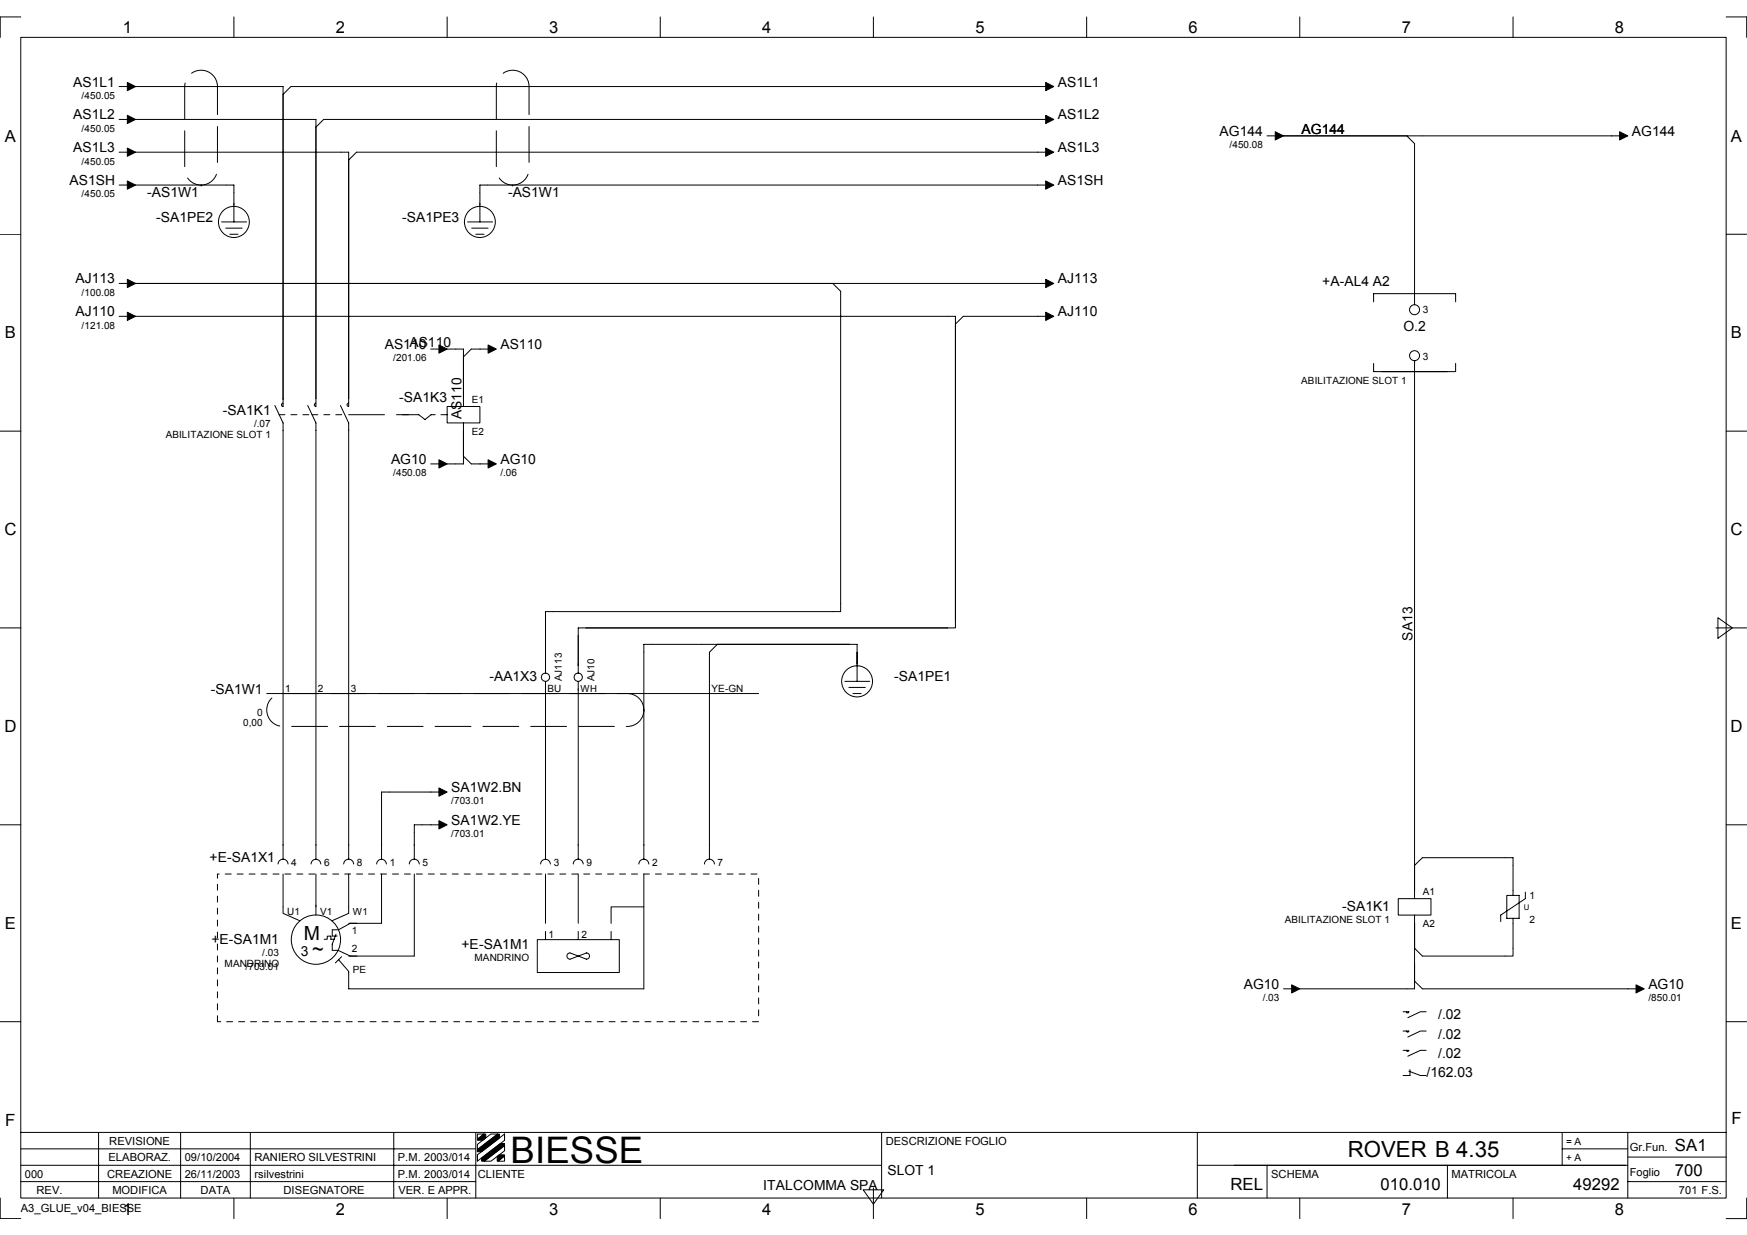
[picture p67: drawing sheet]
<svg xmlns="http://www.w3.org/2000/svg" width="297mm" height="210mm" viewBox="0 0 297 210" stroke-linecap="round" stroke-linejoin="round" font-family="sans-serif">
<defs><g id="words">
<text font-size="6.2" x="86.8" y="197.7">BIESSE</text>
<text font-size="3.8" x="229.2" y="196.7">ROVER B 4.35</text>
<text font-size="3.4" x="53.1" y="162.5">~</text>
<text font-size="3.3" x="51.6" y="159.7">M</text>
<g font-size="2.9">
<text x=".8" y="91">C</text>
<text x="294.2" y="91">C</text>
<text x=".8" y="124.4">D</text>
<text x="294.2" y="124.4">D</text>
<text x=".9" y="191.3">F</text>
<text x="294.4" y="191">F</text>
<text x="284.8" y="195.6">SA1</text>
<text x="209.2" y="202.2">REL</text>
</g>
<g font-size="2.8">
<text x="20.9" y="5.7">1</text>
<text x="57.1" y="5.7">2</text>
<text x="93.4" y="5.7">3</text>
<text x="129.6" y="5.7">4</text>
<text x="165.8" y="5.7">5</text>
<text x="202.1" y="5.7">6</text>
<text x="238.3" y="5.7">7</text>
<text x="274.6" y="5.7">8</text>
<text x=".8" y="24.1">A</text>
<text x="294.3" y="24.1">A</text>
<text x=".8" y="57.5">B</text>
<text x="294.3" y="57.5">B</text>
<text x=".8" y="157.9">E</text>
<text x="294.3" y="157.9">E</text>
<text x="234.7" y="202.2">010.010</text>
<text x="267.5" y="202.2">49292</text>
<text x="284.8" y="199.8">700</text>
<text x="20.9" y="206.5">1</text>
<text x="57.1" y="206.5">2</text>
<text x="93.4" y="206.5">3</text>
<text x="129.6" y="206.5">4</text>
<text x="165.8" y="206.5">5</text>
<text x="202.1" y="206.5">6</text>
<text x="238.3" y="206.5">7</text>
<text x="274.6" y="206.5">8</text>
</g>
<g font-size="2.4">
<text x="12.5" y="14.7">AS1L1</text>
<text x="179.9" y="14.7">AS1L1</text>
<text x="12.5" y="20.3">AS1L2</text>
<text x="179.9" y="20.3">AS1L2</text>
<text x="207.4" y="23.1">AG144</text>
<text x="221.3" y="22.7">AG144</text>
<text x="277.5" y="23.1">AG144</text>
<text x="12.5" y="25.9">AS1L3</text>
<text x="179.9" y="25.9">AS1L3</text>
<text x="11.8" y="31.5">AS1SH</text>
<text x="25" y="33.5">-AS1W1</text>
<text x="86.4" y="33.5">-AS1W1</text>
<text x="179.9" y="31.5">AS1SH</text>
<text x="26.6" y="37.7">-SA1PE2</text>
<text x="68.4" y="37.7">-SA1PE3</text>
<text x="12.8" y="48.2">AJ113</text>
<text x="12.8" y="53.8">AJ110</text>
<text x="179.9" y="48.2">AJ113</text>
<text x="179.9" y="53.8">AJ110</text>
<text x="224.8" y="48.5">+A-AL4 A2</text>
<text x="65.4" y="59.3">AS110</text>
<text x="69.6" y="59">AS110</text>
<text x="85.1" y="59.3">AS110</text>
<text x="238.6" y="56.3">O.2</text>
<text x="37.9" y="70.5">-SA1K1</text>
<text x="67.9" y="68.4">-SA1K3</text>
<text x="78.5" y="71.3" transform="rotate(-90 78.5 71.3)">AS110</text>
<text x="66.5" y="78.8">AG10</text>
<text x="85.1" y="78.8">AG10</text>
<text x="240.2" y="108.9" transform="rotate(-90 240.2 108.9)">SA13</text>
<text x="35.9" y="117.9">-SA1W1</text>
<text x="83.2" y="115.8">-AA1X3</text>
<text x="152" y="115.8">-SA1PE1</text>
<text x="76.7" y="134.6">SA1W2.BN</text>
<text x="76.7" y="140.2">SA1W2.YE</text>
<text x="35.6" y="146.5">+E-SA1X1</text>
<text x="228.2" y="154.8">-SA1K1</text>
<text x="35.9" y="160.4">+E-SA1M1</text>
<text x="78.5" y="161.3">+E-SA1M1</text>
<text x="51.1" y="162.5">3</text>
<text x="211.5" y="168.1">AG10</text>
<text x="244.5" y="173.3">/.02</text>
<text x="280.3" y="168.1">AG10</text>
<text x="244.5" y="176.6">/.02</text>
<text x="244.5" y="179.8">/.02</text>
<text x="242.5" y="183.1">/162.03</text>
<text x="129.8" y="202.2">ITALCOMMA SPA</text>
<text x="150.9" y="199.7">SLOT 1</text>
</g>
<g font-size="1.9">
<text x="18.4" y="197.4">ELABORAZ.</text>
<text x="18.6" y="194.6">REVISIONE</text>
<text x="31.4" y="197.4">09/10/2004</text>
<text x="43.3" y="197.4">RANIERO SILVESTRINI</text>
<text x="67.6" y="197.4">P.M. 2003/014</text>
<text x="150.6" y="194.6">DESCRIZIONE FOGLIO</text>
<text x="277.1" y="195.6">Gr.Fun.</text>
<text x="4.2" y="200.1">000</text>
<text x="6.2" y="202.9">REV.</text>
<text x="18.2" y="200.1">CREAZIONE</text>
<text x="19.1" y="202.9">MODIFICA</text>
<text x="31.4" y="200.1">26/11/2003</text>
<text x="34.1" y="202.9">DATA</text>
<text x="43.3" y="200.1">rsilvestrini</text>
<text x="48.2" y="202.9">DISEGNATORE</text>
<text x="67.6" y="200.1">P.M. 2003/014</text>
<text x="67.7" y="202.9">VER. E APPR.</text>
<text x="81.3" y="200.1">CLIENTE</text>
<text x="216.1" y="200.1">SCHEMA</text>
<text x="246.8" y="200.1">MATRICOLA</text>
<text x="277.1" y="199.8">Foglio</text>
<text x="285.5" y="202.9">701 F.S.</text>
<text x="3.5" y="206.1">A3_GLUE_v04_BIESSE</text>
</g>
<g font-size="1.7">
<text x="13.9" y="16.8">/450.05</text>
<text x="13.9" y="22.4">/450.05</text>
<text x="13.9" y="28">/450.05</text>
<text x="209.1" y="25.2">/450.08</text>
<text x="13.9" y="33.5">/450.05</text>
<text x="13.9" y="50.3">/100.08</text>
<text x="241.9" y="53.1">3</text>
<text x="13.9" y="55.8">/121.08</text>
<text x="66.9" y="61.4">/201.06</text>
<text x="221.3" y="65.3">ABILITAZIONE SLOT 1</text>
<text x="241.9" y="61.2">3</text>
<text x="80.2" y="68.4">E1</text>
<text x="28.2" y="74.5">ABILITAZIONE SLOT 1</text>
<text x="43.2" y="72.6">/.07</text>
<text x="80.2" y="73.9">E2</text>
<text x="66.9" y="80.9">/450.08</text>
<text x="85.1" y="80.9">/.06</text>
<text x="48.5" y="117.5">1</text>
<text x="54.1" y="117.5">2</text>
<text x="59.6" y="117.5">3</text>
<text x="93.1" y="117.5">BU</text>
<text x="95.5" y="115.8" transform="rotate(-90 95.5 115.8)">AJ113</text>
<text x="101.1" y="115.8" transform="rotate(-90 101.1 115.8)">AJ10</text>
<text x="121" y="117.5">YE-GN</text>
<text x="41.3" y="123.5">0,00</text>
<text x="43.7" y="121.7">0</text>
<text x="76.7" y="136.7">/703.01</text>
<text x="76.7" y="142.3">/703.01</text>
<text x="49.5" y="147.2">4</text>
<text x="55.1" y="147.2">6</text>
<text x="60.7" y="147.2">8</text>
<text x="66.3" y="147.2">1</text>
<text x="71.8" y="147.2">5</text>
<text x="94.1" y="147.2">3</text>
<text x="99.7" y="147.2">9</text>
<text x="110.9" y="147.2">2</text>
<text x="122" y="147.2">7</text>
<text x="48.8" y="155.5">U1</text>
<text x="54.4" y="155.5">V1</text>
<text x="60" y="155.5">W1</text>
<text x="241.9" y="152.1">A1</text>
<text x="260.1" y="152.7">1</text>
<text x="59.8" y="158.7">1</text>
<text x="59.8" y="161.9">2</text>
<text x="93.3" y="159.3">1</text>
<text x="98.8" y="159.3">2</text>
<text x="218.5" y="156.9">ABILITAZIONE SLOT 1</text>
<text x="241.9" y="157.5">A2</text>
<text x="260.1" y="156.9">2</text>
<text x="38.2" y="164.4">MANDRINO</text>
<text x="41.8" y="164.8">/703.01</text>
<text x="44.6" y="162.5">/.03</text>
<text x="60" y="165.3">PE</text>
<text x="80.7" y="163.4">MANDRINO</text>
<text x="214.7" y="170.2">/.03</text>
<text x="280.3" y="170.2">/850.01</text>
<text x="266.3" y="194.6">= A</text>
<text x="266.3" y="197.4">+ A</text>
</g>
<text font-size="1.6" x="98.7" y="117.5">WH</text>
<text font-size="1.3" x="259.1" y="154.6">U</text>
</g></defs>
<g fill="none" stroke="#000" stroke-width=".17">
<path d="M3.5 6.3h290v197.3h-290zM3.5 2.9h-3.5v3.4M20.3 14.7h2M23 14.7h25.1v54.4l-.2-.2a.27 .27 0 0 1 .2-.4M39.8 2.9v3.4M76 2.9v3.4M112.3 2.9v3.4M148.5 2.9v3.4M178.5 14.7h-129l-1.4 1.3M184.8 2.9v3.4M221 2.9v3.4M257.3 2.9v3.4"/>
<path d="M293.5 2.9h3.5v3.4M0 39.8h3.5M20.3 20.3h2M20.3 25.9h2M20.3 31.5h2M23 31.5h16.8v6.2M23 20.3h30.7v48.8M23 25.9h36.3v43.2M37.7 37.7h4.2M38.4 38.8h2.8M39.1 39.8h1.4M79.5 37.7h4.3"/>
<path d="M80.2 38.8h2.8M80.9 39.8h1.4M178.5 20.3h-123.5l-1.3 1.3M178.5 25.9h-117.9l-1.3 1.3M178.5 31.5h-96.9v6.2M215.4 23.1h2.1M218.1 23.1h21.1M276.1 23.1h-36.9l1.3 1.3v27.4M293.5 39.8h3.5M20.3 53.8h2M20.3 48.2h2M23 53.8h139.5v52.9h-64.2v7.7"/>
<path d="M23 48.2h118.6M73.2 59.3h2.1M75.9 59.3h2.9v9.8M83.7 59.3h-3.6l-1.3 1.4M178.5 48.2h-36.9l1.3 1.3v54.4h-50.2v10.5M178.5 53.8h-14.7l-1.3 1.3M233.5 51.3v-1.4h14v1.4M0 73.3h3.5M46.7 68.9l1.4 3v74.1M52.3 68.9l1.4 3v74.1M53.7 68.5a.28 .28 0 0 0-.3 .3 .28 .28 0 0 0 .3 .3M57.9 68.9l1.4 3v74.1"/>
<path d="M59.3 68.5a.28 .28 0 0 0-.3 .3 .28 .28 0 0 0 .3 .3M68.4 70.5h1.1M70.5 70.5h.7l1.1 .8 1-.8h.7M73.2 78.8h2.1M75 70.5h1M76 69.1h5.6v2.8h-5.6zM78.8 71.9v6.9h-2.9M78.8 77.5l1.3 1.3h3.6M233.5 61.8v1.4h14v-1.4M240.5 61.3v91.4M293.5 73.3h3.5M0 106.7h3.5"/>
<path d="M45.4 117.9h83.6M92.7 115.8v30.2M98.3 115.8v30.2M122 109.5l-1.4 1.3v35.2M143.6 115.8h4.3M144.3 116.8h2.8M145 117.9h1.4M145.7 115.8v-6.3h-36.2v36.5M291.8 106.7h5.2M292.1 105l2.5 1.7-2.5 1.8zM75.3 134.6h-10.4v11.4M0 140.2h3.5"/>
<path d="M47.3 146.9a.85 .85 0 0 1 .8-.9 .85 .85 0 0 1 .9 .9M48.1 148.5v6.7l2.9 1.3M52.9 146.9a.83 .83 0 0 1 .8-.9 .83 .83 0 0 1 .8 .9M53.7 148.5v7M55.1 159.6h.5v-.5h.7v.5h.5M57.1 158.8l-.6 1.7v1h1l2.1 1M58.4 146.9a.85 .85 0 0 1 .9-.9 .85 .85 0 0 1 .8 .9M59.3 148.5v6.7l-2.9 1.3M59.6 156.9l-2.1 1.1h-1v1.1h.8M64 146.9a.83 .83 0 0 1 .9-.9 .83 .83 0 0 1 .8 .9M64.9 148.5v8.4h-5.6M69.6 146.9a.85 .85 0 0 1 .8-.9 .85 .85 0 0 1 .9 .9"/>
<path d="M70.4 148.5v14h-11.1M75.3 140.2h-4.9v5.8M91.4 159.7h13.9v5.6h-13.9zM91.9 146.9a.83 .83 0 0 1 .8-.8 .83 .83 0 0 1 .9 .8M92.7 148.5v8.4M92.7 158.3v1.4M97.5 146.9a.85 .85 0 0 1 .8-.9 .85 .85 0 0 1 .9 .9M98.3 148.5v8.4M98.3 158.3v1.4M103.9 158.3v1.4M108.6 146.9a.85 .85 0 0 1 .9-.9 .85 .85 0 0 1 .8 .9M109.5 154.1h-5.6v2.8"/>
<path d="M109.5 148.5v19.6h-50.2v-3l-1.7-2M119.8 146.9a.85 .85 0 0 1 .8-.9 .85 .85 0 0 1 .9 .9M237.7 152.7h5.6v2.8h-5.6zM240.5 147.1l1.3-1.3h15.5v6.4M240.5 155.5v12.6h-19.6M256.2 152.2h2.1v3.9h-2.1zM257.3 156.1v6.4h-15.5l-1.3-1.3M259.4 151.6v1.1l-4.2 2.8v1.1M293.5 140.2h3.5M0 173.7h3.5M58.1 162.6l-1.1 1.1M96.9 162a.53 .53 0 0 0-.5 .5 .53 .53 0 0 0 .5 .5"/>
<path d="M96.9 162l2.8 1M99.7 162a.53 .53 0 0 1 .5 .5 .53 .53 0 0 1-.5 .5M99.7 162l-2.8 1M218.2 168.1h2.1M238.6 172h.9l-.1 .1-.3-.1M238.6 175.2h.9l-.1 .2-.3-.2M238.6 178.5h.9l-.1 .2-.3-.2M240.5 166.8l1.3 1.3h37.1M242.5 172h-1l-2.1 1M242.5 175.2h-1l-2.1 1.1M242.5 178.5h-1l-2.1 1M293.5 173.7h3.5"/>
<path d="M3.5 192.5h290M3.5 198.1h146.4M3.5 195.3h77.4M16.8 192.5v11.1M30.7 192.5v11.1M42.6 192.5v11.1M66.9 192.5v11.1M80.9 192.5v11.1M81.2 196.3l4.6-3.6v1.1l-4.6 3.6zM81.2 194.5l2.3-1.8h1.1l-3.4 2.7zM81.2 192.7h1.1l-1.1 .9zM81.2 195.4v.3"/>
<path d="M81.2 196.3v1M82.3 197.4l3.5-2.7v.9l-2.3 1.8zM84.7 197.4l1.1-.9v.9zM85.8 192.7v1.1M149.9 192.5v11.1M203.6 198.1h73.2M203.6 192.5v11.1M215.4 198.1v5.5M239.5 182.1l2 .7h1M239.7 181.8v1h-1.1M246.1 198.1v5.5M265.6 195.3h11.2"/>
<path d="M265.6 192.5v5.6M276.8 192.5v11.1M276.8 196.7h16.7M0 203.6v3.5h3.5M3.5 200.8h77.4M39.8 203.6v3.5M76 203.6v3.5M112.3 203.6v3.5M146.8 202.2h3.5l-1.8 2.5zM148.5 201.9v5.2M184.8 203.6v3.5M221 203.6v3.5"/>
<path d="M257.3 203.6v3.5M276.8 200.8h16.7M297 203.6v3.5h-3.5"/>
<circle cx="39.8" cy="37.7" r="2.64"/>
<circle cx="81.6" cy="37.7" r="2.64"/>
<circle cx="240.5" cy="52.6" r=".85"/>
<circle cx="240.5" cy="60.5" r=".85"/>
<circle cx="92.7" cy="115.1" r=".7"/>
<circle cx="98.3" cy="115.1" r=".7"/>
<circle cx="145.7" cy="115.8" r="2.64"/>
<circle cx="53.7" cy="159.7" r="4.2"/>
</g>
<g fill="#000" stroke="#000" stroke-width=".17">
<path d="M21.7 14l1.3 .7-1.3 .7z" fill-rule="evenodd"/>
<path d="M21.7 19.6l1.3 .7-1.3 .7z" fill-rule="evenodd"/>
<path d="M177.8 14l1.4 .7-1.4 .7z" fill-rule="evenodd"/>
<path d="M177.8 19.6l1.4 .7-1.4 .7z" fill-rule="evenodd"/>
<path d="M21.7 25.2l1.3 .7-1.3 .7z" fill-rule="evenodd"/>
<path d="M21.7 30.8l1.3 .7-1.3 .7z" fill-rule="evenodd"/>
<path d="M177.8 25.2l1.4 .7-1.4 .7z" fill-rule="evenodd"/>
<path d="M177.8 30.8l1.4 .7-1.4 .7z" fill-rule="evenodd"/>
<path d="M216.8 22.4l1.4 .7-1.4 .7z" fill-rule="evenodd"/>
<path d="M275.4 22.4l1.4 .7-1.4 .7z" fill-rule="evenodd"/>
<path d="M21.7 47.5l1.3 .7-1.3 .7z" fill-rule="evenodd"/>
<path d="M21.7 53.1l1.3 .7-1.3 .7z" fill-rule="evenodd"/>
<path d="M74.6 58.6l1.4 .7-1.4 .7z" fill-rule="evenodd"/>
<path d="M83 58.6l1.4 .7-1.4 .7z" fill-rule="evenodd"/>
<path d="M177.8 47.5l1.4 .7-1.4 .7z" fill-rule="evenodd"/>
<path d="M177.8 53.1l1.4 .7-1.4 .7z" fill-rule="evenodd"/>
<path d="M74.6 78.1l1.4 .7-1.4 .7z" fill-rule="evenodd"/>
<path d="M83 78.1l1.4 .7-1.4 .7z" fill-rule="evenodd"/>
<path d="M74.6 133.9l1.4 .7-1.4 .7z" fill-rule="evenodd"/>
<path d="M74.6 139.5l1.4 .7-1.4 .7z" fill-rule="evenodd"/>
<path d="M219.6 167.4l1.4 .7-1.4 .7z" fill-rule="evenodd"/>
<path d="M278.2 167.4l1.4 .7-1.4 .7z" fill-rule="evenodd"/>
<path d="M81.2 193.6l1.1-.9h.3v.7l-.5 .4h-.9z" fill-rule="evenodd"/>
<path d="M81.9 196.8l3.2-2.4h.7v.3l-3.5 2.7h-.4z" fill-rule="evenodd"/>
<path d="M81.2 195.4l3.4-2.7h.3v.7l-3 2.3h-.7z" fill-rule="evenodd"/>
<path d="M84.5 196.6l.4-.3h.9v.2l-1.1 .9h-.2z" fill-rule="evenodd"/>
</g>
<path d="M32 13a2.79 2.79 0 0 1 3.1-.9 2.79 2.79 0 0 1 1.9 2.6v14a2.78 2.78 0 0 1-2.8 2.8 2.78 2.78 0 0 1-2.8-2.8v-14l.1-.6zM85.4 12.5a2.79 2.79 0 0 1 3-.3 2.79 2.79 0 0 1 1.6 2.5v14a2.78 2.78 0 0 1-2.8 2.8 2.78 2.78 0 0 1-2.8-2.8v-14a2.76 2.76 0 0 1 1-2.2zM34.2 31.5h.1M87.2 31.5h.1M59.3 70.5h11.1M46 118.9a2.76 2.76 0 0 1 2.1-1h58.6a2.79 2.79 0 0 1 2.8 2.8 2.79 2.79 0 0 1-2.8 2.8h-58.6a2.8 2.8 0 0 1-2.5-1.6 2.8 2.8 0 0 1 .4-3zM109.5 120.7h.1" fill="none" stroke="#000" stroke-width=".17" stroke-dasharray="6.1 2"/>
<path d="M47.4 70.5h5.6M53 70.5h5.6M37 173.7v-25.2h92v25.2h-92" fill="none" stroke="#000" stroke-width=".17" stroke-dasharray="1 1 1 1 1 1 1 1"/>
<use href="#words"/>
</svg>
